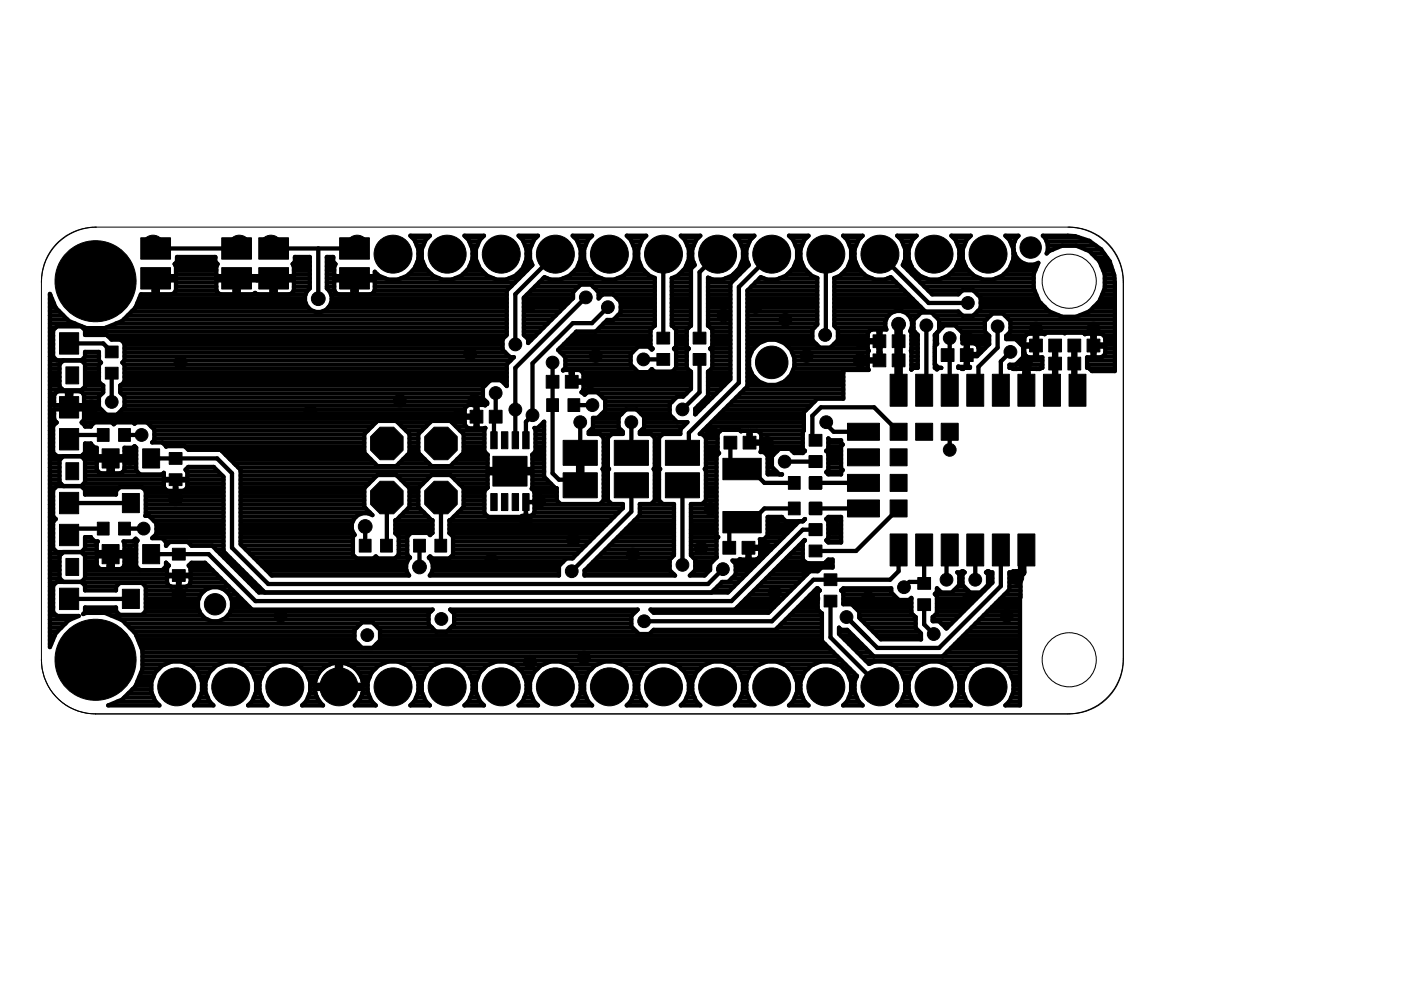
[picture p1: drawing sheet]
<svg xmlns="http://www.w3.org/2000/svg" width="297mm" height="210mm" viewBox="0 0 297 210" stroke-linecap="round" stroke-linejoin="round" font-family="sans-serif">
<g fill="#000" stroke="#000" stroke-width=".21">
<path d="M29.8 56.7h6.4v4.6h-6.4zM29.8 50.4h6.4v4.5h-6.4zM47 56.7h6.3v4.6h-6.3zM47 50.4h6.3v4.5h-6.3zM54.9 56.7h6.3v4.6h-6.3zM54.9 50.4h6.3v4.5h-6.3zM72 56.7h6.3v4.6h-6.3zM72 50.4h6.3v4.5h-6.3zM12.6 70.5h4.1v4.6h-4.1zM14 77.8h2.7v3.6h-2.7zM22.3 73.4h2.7v2.5h-2.7zM22.3 77.9h2.7v2.5h-2.7z"/>
<path d="M115.8 79.6h2.7v2.7h-2.7zM119.9 79.6h2.7v2.7h-2.7zM139.3 70.4h2.7v2.5h-2.7zM139.3 75h2.7v2.4h-2.7zM147 75h2.7v2.4h-2.7zM147 70.4h2.7v2.5h-2.7zM185.1 75.1h2.7v2.7h-2.7zM185.1 71h2.7v2.7h-2.7zM188.7 79.4h3.6v6.7h-3.6zM189.2 75.1h2.7v2.7h-2.7zM189.2 71h2.7v2.7h-2.7zM194.1 79.4h3.6v6.7h-3.6z"/>
<path d="M199.6 73.9h2.7v2.7h-2.7zM199.6 79.4h3.6v6.7h-3.6zM203.6 73.9h2.7v2.7h-2.7zM205 79.4h3.6v6.7h-3.6zM210.4 79.4h3.6v6.7h-3.6zM215.8 79.4h3.6v6.7h-3.6zM218.3 71.9h2.7v2.7h-2.7zM221.2 79.4h3.6v6.7h-3.6zM222.4 75.7h2.7v2.7h-2.7zM222.4 71.9h2.7v2.7h-2.7zM226.4 75.7h2.7v2.7h-2.7zM226.4 71.9h2.7v2.7h-2.7z"/>
<path d="M226.7 79.4h3.6v6.7h-3.6zM230.5 71.9h2.7v2.7h-2.7zM12.6 84.1h4.1v4.5h-4.1zM12.6 90.9h4.1v4.5h-4.1zM14 98.1h2.7v3.6h-2.7zM20.6 90.9h2.5v2.7h-2.5zM21.7 95.2h3.6v4h-3.6zM25.1 90.9h2.5v2.7h-2.5zM30.2 95.2h3.6v4h-3.6zM35.9 95.9h2.7v2.5h-2.7zM99.7 87h2.7v2.7h-2.7zM103.7 87h2.7v2.7h-2.7z"/>
<path d="M104.1 91.5h1.3v3.6h-1.3zM104.5 96.8h7.2v6.3h-7.2zM106.3 91.5h1.4v3.6h-1.4zM108.6 91.5h1.3v3.6h-1.3zM110.8 91.5h1.4v3.6h-1.4zM115.9 84.5h2.5v2.7h-2.5zM119.4 93.4h7.2v5.3h-7.2zM120.4 84.5h2.5v2.7h-2.5zM130.2 93.4h7.3v5.3h-7.3zM141.1 93.4h7.2v5.3h-7.2zM153.3 97.2h8.1v4.5h-8.1zM153.5 92.5h2.7v2.7h-2.7z"/>
<path d="M157.6 92.5h2.7v2.7h-2.7zM171.6 96.6h2.7v2.5h-2.7zM171.6 92.1h2.7v2.5h-2.7zM179.7 89.7h6.8v3.6h-6.8zM179.7 95.2h6.8v3.6h-6.8zM188.7 95.2h3.6v3.6h-3.6zM188.7 89.7h3.6v3.6h-3.6zM194.1 89.7h3.6v3.6h-3.6zM199.6 89.7h3.6v3.6h-3.6zM12.6 104.4h4.1v4.5h-4.1zM12.6 111.2h4.1v4.5h-4.1zM14 118.4h2.7v3.6h-2.7z"/>
<path d="M20.6 110.7h2.5v2.7h-2.5zM21.7 115.5h3.6v4h-3.6zM25.1 110.7h2.5v2.7h-2.5zM26 104.6h3.5v4.1h-3.5zM30.2 115.5h3.6v4h-3.6zM35.9 100.5h2.7v2.5h-2.7zM36.6 116.2h2.7v2.5h-2.7zM76.2 114.3h2.5v2.8h-2.5zM80.7 114.3h2.5v2.8h-2.5zM87.7 114.3h2.5v2.8h-2.5zM92.2 114.3h2.5v2.8h-2.5zM104.1 104.6h1.3v3.6h-1.3z"/>
<path d="M106.3 104.6h1.4v3.6h-1.4zM108.6 104.6h1.3v3.6h-1.3zM110.8 104.6h1.4v3.6h-1.4zM119.4 100.2h7.2v5.3h-7.2zM130.2 100.2h7.3v5.3h-7.3zM141.1 100.2h7.2v5.3h-7.2zM153.3 108.5h8.1v4.5h-8.1zM153.3 114.8h2.7v2.7h-2.7zM157.3 114.8h2.7v2.7h-2.7zM167.2 106.4h2.5v2.8h-2.5zM167.2 101h2.5v2.7h-2.5zM171.6 111.1h2.7v2.5h-2.7z"/>
<path d="M171.6 106.6h2.7v2.5h-2.7zM171.6 101.1h2.7v2.5h-2.7zM171.6 115.6h2.7v2.5h-2.7zM171.7 106.4h2.5v2.8h-2.5zM171.7 101h2.5v2.7h-2.5zM179.7 100.6h6.8v3.6h-6.8zM179.7 106h6.8v3.6h-6.8zM188.7 113.2h3.6v6.8h-3.6zM188.7 106h3.6v3.6h-3.6zM188.7 100.6h3.6v3.6h-3.6zM194.1 113.2h3.6v6.8h-3.6zM199.6 113.2h3.6v6.8h-3.6z"/>
<path d="M205 113.2h3.6v6.8h-3.6zM210.4 113.2h3.6v6.8h-3.6zM215.8 113.2h3.6v6.8h-3.6zM12.6 124.7h4.1v4.5h-4.1zM26 124.9h3.5v4.1h-3.5zM36.6 120.8h2.7v2.5h-2.7zM174.7 121.7h2.7v2.5h-2.7zM174.7 126.2h2.7v2.5h-2.7zM194.6 127h2.7v2.5h-2.7zM194.6 122.4h2.7v2.5h-2.7z"/>
<circle cx="82" cy="94" r="3.7"/>
<circle cx="93.5" cy="94" r="3.7"/>
<circle cx="82" cy="105.5" r="3.7"/>
<circle cx="93.5" cy="105.5" r="3.7"/>
</g>
<g fill="#000" stroke="#000" stroke-width=".21">
<circle cx="20.3" cy="59.6" r="8.6"/>
<circle cx="32.4" cy="52.2" r="2.37"/>
<circle cx="50.7" cy="52.2" r="2.37"/>
<circle cx="57.4" cy="52.2" r="2.37"/>
<circle cx="75.7" cy="52.2" r="2.37"/>
<circle cx="83.3" cy="53.9" r="4"/>
<circle cx="94.8" cy="53.9" r="4"/>
<circle cx="106.3" cy="53.9" r="4"/>
<circle cx="117.7" cy="53.9" r="4"/>
<circle cx="129.2" cy="53.9" r="4"/>
<circle cx="140.7" cy="53.9" r="4"/>
<circle cx="152.1" cy="53.9" r="4"/>
<circle cx="163.6" cy="53.9" r="4"/>
<circle cx="175.1" cy="53.9" r="4"/>
<circle cx="186.6" cy="53.9" r="4"/>
<circle cx="198" cy="53.9" r="4"/>
<circle cx="209.5" cy="53.9" r="4"/>
<circle cx="218.5" cy="52.5" r="2.27"/>
<circle cx="33" cy="63.8" r="1.46"/>
<circle cx="38.3" cy="76.8" r="1.35"/>
<circle cx="50.2" cy="63.8" r="1.46"/>
<circle cx="58" cy="63.8" r="1.46"/>
<circle cx="67.5" cy="63.3" r="1.46"/>
<circle cx="75.2" cy="63.8" r="1.46"/>
<circle cx="99.7" cy="75" r="1.35"/>
<circle cx="109.3" cy="73" r="1.35"/>
<circle cx="112.3" cy="64.6" r="1.35"/>
<circle cx="117.2" cy="76.9" r="1.35"/>
<circle cx="124.2" cy="63.1" r="1.35"/>
<circle cx="126.3" cy="75.5" r="1.35"/>
<circle cx="128.9" cy="65.1" r="1.35"/>
<circle cx="136.4" cy="76.2" r="1.35"/>
<circle cx="153.4" cy="66.9" r="1.35"/>
<circle cx="160.2" cy="65.1" r="1.35"/>
<circle cx="163.6" cy="76.8" r="3.5"/>
<circle cx="166.5" cy="67.8" r="1.35"/>
<circle cx="171" cy="75.5" r="1.35"/>
<circle cx="174.9" cy="71" r="1.35"/>
<circle cx="182.4" cy="76.4" r="1.46"/>
<circle cx="182.6" cy="72.3" r="1.46"/>
<circle cx="190.5" cy="68.7" r="1.46"/>
<circle cx="196.4" cy="69" r="1.35"/>
<circle cx="201.4" cy="71.7" r="1.35"/>
<circle cx="205" cy="71.7" r="1.35"/>
<circle cx="205.2" cy="64.2" r="1.35"/>
<circle cx="211.5" cy="69.2" r="1.35"/>
<circle cx="214.2" cy="74.6" r="1.35"/>
<circle cx="217.4" cy="76.9" r="1.46"/>
<circle cx="219.6" cy="69.7" r="1.35"/>
<circle cx="231.8" cy="69.7" r="1.35"/>
<circle cx="19.4" cy="86.3" r="1.46"/>
<circle cx="23.7" cy="85.2" r="1.35"/>
<circle cx="27.5" cy="97.2" r="1.46"/>
<circle cx="30" cy="92.2" r="1.35"/>
<circle cx="65.8" cy="87.2" r="1.35"/>
<circle cx="84.8" cy="85" r="1.35"/>
<circle cx="97.2" cy="88.3" r="1.35"/>
<circle cx="100.6" cy="85" r="1.35"/>
<circle cx="105.1" cy="83.3" r="1.35"/>
<circle cx="106.1" cy="99.9" r="1.59"/>
<circle cx="109.3" cy="86.8" r="1.35"/>
<circle cx="110.2" cy="99.9" r="1.59"/>
<circle cx="112.9" cy="88" r="1.35"/>
<circle cx="123" cy="89.5" r="1.35"/>
<circle cx="125.1" cy="80.9" r="1.35"/>
<circle cx="125.6" cy="85.9" r="1.35"/>
<circle cx="133.9" cy="89.5" r="1.35"/>
<circle cx="144.7" cy="86.8" r="1.35"/>
<circle cx="150.9" cy="91.6" r="1.35"/>
<circle cx="162.6" cy="93.9" r="1.35"/>
<circle cx="166.4" cy="97.9" r="1.35"/>
<circle cx="175.2" cy="89.5" r="1.35"/>
<circle cx="176.9" cy="96.7" r="1.35"/>
<circle cx="201.4" cy="95.4" r="1.35"/>
<circle cx="27.5" cy="117.5" r="1.46"/>
<circle cx="30.5" cy="112.1" r="1.35"/>
<circle cx="37.2" cy="105.8" r="1.46"/>
<circle cx="77.4" cy="111.6" r="1.46"/>
<circle cx="104.2" cy="118.7" r="1.35"/>
<circle cx="111.5" cy="110.2" r="1.35"/>
<circle cx="114.3" cy="106.3" r="1.35"/>
<circle cx="121.5" cy="114.5" r="1.35"/>
<circle cx="134.2" cy="117.6" r="1.35"/>
<circle cx="144.7" cy="119.8" r="1.35"/>
<circle cx="148.6" cy="116.2" r="1.35"/>
<circle cx="150.7" cy="107.9" r="1.35"/>
<circle cx="162.1" cy="116.1" r="1.35"/>
<circle cx="163.9" cy="110.7" r="1.35"/>
<circle cx="176.9" cy="112" r="1.35"/>
<circle cx="20.3" cy="139.9" r="8.6"/>
<circle cx="37.9" cy="126.1" r="1.46"/>
<circle cx="45.6" cy="128.1" r="2.27"/>
<circle cx="59.5" cy="130.6" r="1.35"/>
<circle cx="77.9" cy="134.7" r="1.35"/>
<circle cx="88.9" cy="120.2" r="1.46"/>
<circle cx="93.6" cy="131.2" r="1.35"/>
<circle cx="121.2" cy="121.1" r="1.35"/>
<circle cx="123.8" cy="139.4" r="1.35"/>
<circle cx="136.6" cy="131.7" r="1.35"/>
<circle cx="153.3" cy="120.7" r="1.35"/>
<circle cx="164.3" cy="125.6" r="1.35"/>
<circle cx="171" cy="120.4" r="1.35"/>
<circle cx="172.4" cy="126.9" r="1.35"/>
<circle cx="179.5" cy="130.8" r="1.35"/>
<circle cx="184.1" cy="126.8" r="1.35"/>
<circle cx="191.7" cy="124.5" r="1.35"/>
<circle cx="198" cy="134.4" r="1.35"/>
<circle cx="200.7" cy="122.9" r="1.35"/>
<circle cx="205.5" cy="126.8" r="1.35"/>
<circle cx="206.8" cy="122.9" r="1.35"/>
<circle cx="213.5" cy="130.6" r="1.35"/>
<circle cx="215.6" cy="122.5" r="1.46"/>
<circle cx="37.5" cy="145.6" r="4"/>
<circle cx="48.9" cy="145.6" r="4"/>
<circle cx="60.4" cy="145.6" r="4"/>
<circle cx="71.9" cy="145.6" r="4"/>
<circle cx="83.3" cy="145.6" r="4"/>
<circle cx="94.8" cy="145.6" r="4"/>
<circle cx="106.3" cy="145.6" r="4"/>
<circle cx="112.4" cy="140.3" r="1.35"/>
<circle cx="117.7" cy="145.6" r="4"/>
<circle cx="129.2" cy="145.6" r="4"/>
<circle cx="140.7" cy="145.6" r="4"/>
<circle cx="152.1" cy="145.6" r="4"/>
<circle cx="163.6" cy="145.6" r="4"/>
<circle cx="175.1" cy="145.6" r="4"/>
<circle cx="186.6" cy="145.6" r="4"/>
<circle cx="198" cy="145.6" r="4"/>
<circle cx="209.5" cy="145.6" r="4"/>
</g>
<path d="M190.5 68.7v14M123 94.9v9M216.7 117.6v3.7l-1.1 1.2" fill="none" stroke="#000" stroke-width="1.8"/>
<g fill="none" stroke="#000" stroke-width=".91">
<path d="M32.4 52.2l.6 .5h17.2l.5-.5M32.6 59.9h.9M33.5 59h16.2M37.3 56.4h8.6M37.3 59.9h8.6M37.3 58.1h8.6M37.3 57.3h8.6M37.5 55.5h8.2M37.5 54.7h8.2M49.7 59.9h.9M50.6 58.5h7v3.9h-3l-.5-.3-.5 .3h-3zM50.6 59h7"/>
<path d="M57.4 52.2l.6 .5h17.3l.4-.5M57.6 59.9h.9M58.5 59h7.2M62.3 56.4h3.4M62.3 59.9h3.4M62.3 58.1h3.4M62.3 57.3h3.4M62.5 55.5h3.2M62.5 54.7h3.2M67.5 52.7v10.6M69.3 59.9h1.6M69.3 59h5.4"/>
<path d="M69.3 58.1h1.6M69.3 57.3h1.6M69.3 56.4h1.6M69.3 55.5h1.4M69.3 54.7h1.4M74.7 59.9h.9M75.6 59h6.1M79.5 59.9h29.7M79.5 58.1h.5M85 59h8.2M86.7 58.1h4.8M87.3 50.3h3.5"/>
<path d="M87.5 57.3h3.1M88 51.2h2.1M88.1 56.4h1.9M88.4 52h1.3M88.5 55.5h1.2M88.7 54.7h.7M88.7 53.8h.7M88.7 52.9h.7M96.5 59h8.1M98.1 58.1h4.8M98.8 50.3h3.5M99 57.3h3.1"/>
<path d="M99.5 51.2h2.1M99.6 56.4h1.9M99.8 52h1.4M99.9 55.5h1.2M100.2 54.7h.7M100.2 53.8h.7M100.2 52.9h.7M107.9 59h2.2M109.6 58.1h1.3M110.3 50.3h3.4M110.5 57.3h1.3M111 51.2h2.1"/>
<path d="M111 56.4h1.7M111.3 52h1.4M111.4 55.5h1.2M111.6 54.7h.8M111.6 53.8h.8M111.6 52.9h.8M114.3 59.9h24.5M115.2 59h.9M117.8 53.9l-8.5 8.5v10.6M119.4 59h8.2M121.1 58.1h4.8M121.8 50.3h3.4"/>
<path d="M121.9 57.3h3.1M122.4 51.2h2.1M122.5 56.4h1.9M122.8 52h1.4M122.9 55.5h1.2M123.1 54.7h.7M123.1 53.8h.7M123.1 52.9h.7M130.9 59h7.9M132.5 58.1h4.9M133.2 50.3h3.5M133.4 57.3h3.1"/>
<path d="M133.9 51.2h2.1M134 56.4h1.9M134.3 52h1.3M134.3 55.5h1.3M134.6 54.7h.7M134.6 53.8h.7M134.6 52.9h.7M140.7 53.9l-.1 17.8M142.4 59v10.1l.9 .8v3.6l-.4 .4 .4 .5v3.6l-.7 .8h-3.9l-.5-.5-.7 .6h-2.2l-1.6-1.6M142.4 59a5.3 5.3 0 0 0 1.9-9h4.2a4.9 4.9 0 0 0-1.2 6.2l-.8 .8v12.1l-.9 .8v3.6l.4 .4-.4 .5v3.6l.9 .8v3.6l-1.7 1.7h-1.2l-1.6 1.6v2.2l1.6 1.6M142.4 59.9h4.1M142.4 59h4.1"/>
<path d="M144 58.1h2.5M144.7 50.3h3.4M144.9 57.3h1.6M145.4 51.2h2.1M145.5 56.4h1.6M145.7 52h1.4M145.8 55.5h1.2M146 54.7h.8M146 53.8h.8M146 52.9h.8M150.1 59.9h5M150.1 59h.4"/>
<path d="M152.1 53.9l-3.8 3.8v14M153.8 59h2.1M155.5 58.1h1.3M155.8 50h4.2a4.9 4.9 0 0 0-1.2 6.2l-3.9 3.9v20.3l-7.5 7.5v-1.2l2.7-2.8v-5.1l.9-.8v-3.6l-.4-.5 .4-.4v-3.6l-.9-.8v-10.2a5.3 5.3 0 0 0 6.7-2.1 5.3 5.3 0 0 0-1-6.8zM156.1 50.3h3.5M156.4 57.3h1.3M156.8 51.2h2.1M156.9 56.4h1.7M157.2 52h1.4M157.3 55.5h1.2M157.5 54.7h.7M157.5 53.8h.7"/>
<path d="M157.5 52.9h.7M160.2 59.9h13.1M161 59h1M163.6 53.9l-6.9 7v20.3l-10.7 10.6v1.8l-1.3 1.3v1.1M165.3 59h8M167 58.1h4.7M167.6 50.3h3.5M167.8 57.3h3.1M168.3 51.2h2.1M168.4 56.4h1.9M168.7 52h1.3M168.7 55.5h1.2"/>
<path d="M169 54.7h.7M169 53.8h.7M169 52.9h.7M175.1 53.9v17l-.2 .1M176.9 59.9h13.1M176.9 59h8M178.4 58.1h4.8M179.1 50.3h3.4M179.3 57.3h3.1M179.8 51.2h2.1M179.9 56.4h1.9M180.1 52h1.4"/>
<path d="M180.2 55.5h1.2M180.4 54.7h.8M180.4 53.8h.8M180.4 52.9h.8M186.6 53.9l10.3 10.3h8.3M188.2 59h.9M190.6 50.3h3.4M191.2 51.2h2.1M191.6 52h1.4M191.6 56.4h1.7M191.7 55.5h1.2M191.9 54.7h.8"/>
<path d="M191.9 53.8h.8M191.9 52.9h.8M192.5 57.3h1.3M193.4 58.1h1.3M194.2 59h2.2M195.1 59.9h24.1M199.7 59h8.1M201.4 58.1h4.8M202 50.3h3.5M202.2 57.3h3.1M202.7 51.2h2.1M202.8 56.4h1.9"/>
<path d="M203.1 52h1.3M203.2 55.5h1.2M203.4 54.7h.7M203.4 53.8h.7M203.4 52.9h.7M211.1 59h8.1M212.8 58.1h6.4M213.5 50.3h2.1M213.7 57.3h5.8M214.2 51.2h1M214.3 56.4h5.6M214.5 52h.4"/>
<path d="M214.6 55.5h1.9M214.9 52.8l-.9-1.9-.9-.9h2.8l-.4 .4-.6 1.4v3.2a5.4 5.4 0 0 1-8 3.7 5.4 5.4 0 0 1-1.1-8.7h-4.1a5.4 5.4 0 0 1-2.1 9.1 5.4 5.4 0 0 1-6.9-6.3l.8-1.9 .9-.9h-4.2a5 5 0 0 1 1.2 6.2l6.3 6.2h5.5l.9-.9h2.2l1.6 1.6v2.3l-1.6 1.6h-2.2l-.9-1h-7l-7.4-7.2a5.4 5.4 0 0 1-6.8-1.8 5.4 5.4 0 0 1 .9-7h-4.1a5.3 5.3 0 0 1-1.9 8.9v10.2l.8 .8v2.2l-1.6 1.6h-2.3l-1.6-1.6v-2.2l1.1-1.1v-9.9a5.3 5.3 0 0 1-1.9-8.9h-4.1a5.4 5.4 0 0 1 .8 7 5.4 5.4 0 0 1-6.8 1.8l-2.8 2.8v20.3l-10.1 10.1h.5l.8 .8v6.4l-.3 .2 .3 .3v6.4M214.9 54.7h.7M214.9 53.8h.3M214.9 52.9h.1M214.9 53.2l.6 1.3 1 1.1M216.5 55.6l1.3 .5h1.4l1-.4-1 2.4M219.2 58.1a7.7 7.7 0 0 0 7.5 9.2 7.7 7.7 0 0 0 7.5-9.2M221.4 50.3h7.2M221.9 51.2h9.2M222.1 52.9h1.1M222.1 52h10.2"/>
<path d="M230.2 52.9h3.3M231.5 53.8h2.6M232.4 54.7h2.3M233.2 55.5h2.1M233.5 56.4h2.1M233.9 57.3h2M234.2 58.1a7.6 7.6 0 0 0-12.3-4.4 3.2 3.2 0 0 0-.8-3.7h5.3a9.9 9.9 0 0 1 10 9.9M234.2 59.9h2.2M234.2 59h2.1M234.2 58.1h2M236.4 59.9v18.8h-4.9l-.7-.7h-.3v-2.2h1.1v-2.3h2.7v1.3l-.5 .8M10.6 77.3h2"/>
<path d="M10.6 70.3h.7M10.6 76.4h10.4M10.6 79.9h2M10.6 79.1h2M10.6 78.2h2M10.6 75.6h.7M10.6 74.7h.7M10.6 73.8h.7M10.6 73h.7M10.6 72.1h.7M10.6 71.2h.7M10.6 69.5h1.2"/>
<path d="M10.6 68.6h5.3M10.6 67.7h3.7M10.6 66.9h2.8M10.6 66h1.9M10.6 65.1h1.1M10.6 64.2h.8M10.6 63.4h.4M10.6 62.5h.1M12.1 76.4l-.8-.8v-5.6l.8-.8h5.2l.7 .8v1h4.6l1 1h2l.8 .8v3.6M13.4 76.4l-.8 .8v4.8l.8 .7h3.9l.7-.7v-4.8l-.7-.8 .7-.8v-1h3v1.8M14.6 72.8h7.3l1.8 1.8M17.5 69.5h.5"/>
<path d="M18 77.3h3M18 70.3h89.4M18 79.9h3M18 79.1h3M18 78.2h3M18 75.6h3M18 74.7h3M21 77.3v3.6l.9 .8v1.5l-.9 .9v2.2l1.6 1.6h2.2l1.6-1.6v-2.2l-.9-.9v-1.5l.9-.8v-3.6M21 76.4l.4 .5-.4 .4M22.5 69.5h84.9M22.8 71.2h84.5M23.7 79.1v6.1"/>
<path d="M24.6 68.6h82.8M25.7 72.1h80.9M26.2 67.7h81.2M26.4 77.3h81M26.4 76.4h81.9M26.4 76.4l-.5 .5 .5 .4M26.4 79.9h81M26.4 79.1h81M26.4 78.2h81M26.4 75.6h81.5M26.4 74.7h80.7M26.4 73.8h80.2"/>
<path d="M26.4 73h80.2M27.1 66.9h80.3M28 66h38.5M28.8 65.1h36.5M29.1 64.2h35.7M29.5 63.4h35.2M29.8 62.5h35M32.6 61.6h.9M32.6 60.8h.9M37.3 61.6h8.6M37.3 60.8h8.6M49.7 61.6h.9"/>
<path d="M49.7 60.8h.9M57.6 61.6h.9M57.6 60.8h.9M62.3 61.6h2.9M62.3 60.8h3.4M68.4 66h39M69.3 60.8h1.6M69.7 65.1h37.7M69.8 61.6h1.1M70.2 64.2h37.2M70.2 62.5h37.2M70.3 63.4h37.1"/>
<path d="M74.7 61.6h.9M74.7 60.8h.9M79.4 61.6h28M79.5 60.8h28.8M107.4 61.6l5.5-5.4a5 5 0 0 1 1.2-6.2h-4.2a5.4 5.4 0 0 1 .3 7.7 5.4 5.4 0 0 1-7.8 0 5.4 5.4 0 0 1 .2-7.7h-4.1a5.4 5.4 0 0 1-2.1 9.2 5.4 5.4 0 0 1-7-6.4l.9-1.9 .8-.9h-4.1a5.4 5.4 0 0 1 .2 7.7 5.4 5.4 0 0 1-7.7-.1v.9h-3.9v3.9h2.9l.5-.2 .5-.7v-2h-8.6v2l.1 .4 .8 .5h2.9v-3.9h-3.8v-2l.2-.5-.4-.5v-1h-1.4v6.7a2.85 2.85 0 0 1 .3 4.1 2.85 2.85 0 0 1-4.2 0 2.85 2.85 0 0 1 .3-4.1v-6.7h-3.2v1l-.5 .5 .3 .5v2h-3.8v3.9h2.9l.4-.2 .5-.7v-2h-16.4v2l.1 .4 .8 .5h2.9v-3.9h-3.8v-2l.2-.5-.4-.5v-1h-8.2v1l-.5 .5 .3 .5v2h-3.8v3.9h2.9l.4-.2 .5-.7v-2h-4.7v2.9h-2.7l-1.2 2.9-2.8 2.8-3.7 1.5h-3.9l-3.7-1.5-2.8-2.8-1.2-3v74.9l1.2-2.9 2.8-2.8 2.1-.9h-4.6l-.8-.8v-5.6l.8-.8h5.2M107.4 61.6v9.4l-.8 .9v2.2l1.5 1.6h.9l-1.6 1.6v4.6l-1.2-1.3h-2.2l-1.6 1.6v2.3l.9 .8v.3l-.4 .4-1.6-.1v2.2h-2.8v-1.3l.5-.8M111.1 70.3h3.3M111.1 69.5h4.1M111.1 68.6h5M111.1 67.7h5.9M111.1 66.9h6.7M111.1 66h7.6"/>
<path d="M111.1 65.1h8.5M111.1 64.2h9.4M111.1 63.4h10.2M111.3 71.2h2.2M111.7 62.5h9.8M112 72.1h.6M112.6 61.6h9.2M113.4 60.8h9.3M117.2 76.9v23.5l1.3 1.3h3.3l1.2 1.2M118.7 73.8h16.3M118.8 74.7h15.3M119.6 73h18.3"/>
<path d="M119.7 78.2h14.9M119.7 75.6h14M119.9 77.3h13.8M119.9 76.4h13.8M120.4 72.1h17.5M121 79.9h.5M121 79.1h.5M121.3 71.2h16.6M123.6 79.1h22.9M123.7 79.9h22.8M124.2 63.1l-14.9 14.9v15.4M125.7 60.8h13.1"/>
<path d="M126.3 70.3l2.4-2.5h1.3l1.6-1.5v-2.3l-1.6-1.6h-2.2l-.9 .9v-1.4l-1.6-1.6h-2.2l-1.6 1.6v1.3l-9.5 9.5v-.8l-.9-.9v-7.9l4.3-4.3a5.4 5.4 0 0 0 6.9-1.8 5.4 5.4 0 0 0-.9-7h4.1a5.4 5.4 0 0 0-.2 7.7 5.4 5.4 0 0 0 7.8 0 5.4 5.4 0 0 0-.2-7.7h4.1a5.3 5.3 0 0 0 1.8 8.9v10.2l-.9 .8v3.6l.5 .4-.2 .2-.7-.6h-2.2l-1.6 1.6v2.2M126.6 61.6h12.2M126.9 62.5h.8M127.1 69.5h11.2M128 68.6h10.8M128.9 65.1l-3.4 3.4h-4l-8.6 8.5v11l-1.4 1.4v3.9M130.1 62.5h8.7M130.1 67.7h8.7M131 63.4h7.8M131 66.9h7.8M131.6 66h7.2M131.6 65.1h7.2"/>
<path d="M131.6 64.2h7.2M136.4 76.2h4.2M137.9 73.8h.4M137.9 70.3h-15.7l-3.9 3.9 1.6 1.6v2.2l-.5 .5 1.6-.1v2.3h2.7v-1.3l-.2-.5-.7-.5h-1.3v2.8h2.2v1.3M142.4 68.6h4.1M142.4 67.7h4.1M142.4 66.9h4.1M142.4 66h4.1M142.4 65.1h4.1M142.4 64.2h4.1M142.4 63.4h4.1M142.4 62.5h4.1"/>
<path d="M142.4 61.6h4.1M142.4 60.8h4.1M142.9 69.5h3.1M143 73.8h2.9M143.2 78.2h2.6M143.3 77.3h2.3M143.3 70.3h2.3M143.3 76.4h2.3M143.3 75.6h2.3M143.3 74.7h2.3M143.3 73h2.3M143.3 72.1h2.3"/>
<path d="M143.3 71.2h2.3M148.3 76.2v7l-3.6 3.6M150.1 79.9h4.8M150.1 79.1h4.8M150.1 68.6h4.8M150.1 67.7h4.8M150.1 66.9h4.8M150.1 66h4.8M150.1 65.1h4.8M150.1 64.2h4.8M150.1 63.4h4.8M150.1 62.5h4.8"/>
<path d="M150.1 61.6h4.8M150.1 60.8h4.8M150.6 69.5h4.3M150.7 73.8h4.2M150.8 78.2h4.1M151 77.3h3.9M151 70.3h3.9M151 76.4h3.9M151 75.6h3.9M151 74.7h3.9M151 73h3.9M151 72.1h3.9"/>
<path d="M151 71.2h3.9M158.5 77.3h.3M158.5 70.3h13.7M158.5 76.4h.3M158.5 79.9h1.4M158.5 79.1h.8M158.5 78.2h.5M158.5 75.6h.4M158.5 74.7h.8M158.5 73.8h1.3M158.5 73h2.2M158.5 72.1h4"/>
<path d="M158.5 71.2h13.7M158.5 69.5h14.2M158.5 68.6h14.8M158.5 67.7h14.8M158.5 66.9h14.8M158.5 66h14.8M158.5 65.1h14.8M158.5 64.2h14.8M158.5 63.4h14.8M158.5 62.5h14.8M158.5 61.6h14.8M159.3 60.8h14"/>
<path d="M164.7 72.1h7.5M166.5 73h6.6M167.3 79.9h11.5M167.4 73.8h16.6M167.9 79.1h10.9M167.9 74.7h16.1M168.3 78.2h15.7M168.3 75.6h15.7M168.4 77.3h15.6M168.4 76.4h17.8M176.8 73h7.2M176.9 68.6h10.8"/>
<path d="M176.9 67.7h11M176.9 66.9h11.5M176.9 66h12.9M176.9 65.1h18.3M176.9 64.2h17.5M176.9 63.4h16.6M176.9 62.5h15.7M176.9 61.6h14.8M176.9 60.8h14M177.2 69.5h10.6M177.7 70.3h6.4M177.7 72.1h6.3"/>
<path d="M177.7 71.2h6.3M184 72.6h2.7v3.6h-2.7v-1.4l.2-.4-.2-.5zM184.1 70.4l-.1 .4v1.3h2.7v-2.2h1.2a2.84 2.84 0 0 1 2.8-4 2.84 2.84 0 0 1 2.3 4.3l.2 .2v7.9M184.1 70.4l.8-.5h1.3v6.7h-2.2v1.4l.2 .4h-5.2l-.2 .3v5.8h-5.5l-2.9 2.9v3.9l-.2 .2v3.6l.5 .5M186.2 70.3h.5M186.2 75.6h.5M186.2 74.7h.5M186.2 73.8h.5M186.2 73h.5M186.2 72.1h.5M186.2 71.2h.5M191.2 66h4.9"/>
<path d="M192.6 66.9h2.1M193.1 70.3h.9M193.2 67.7h.6M193.2 78.3l.1 .1M193.2 77.3h1.4M193.2 76.4h1.4M193.2 78.2h.2M193.2 75.6h1.4M193.2 74.7h1.4M193.2 73.8h1.4M193.2 73h1.4M193.2 72.1h1.4"/>
<path d="M193.2 71.2h1.4M193.3 69.5h.4M193.4 68.6h.3M196 60.8h23.2M196.4 69v13.3l-.5 .4M196.8 61.6h7.2M198.1 66.9h5.9M198.2 77.2l.8 .8M198.2 77.3h.1M198.2 76.4h.1M198.2 75.6h.1M198.2 74.7h.1"/>
<path d="M198.2 73.8h.1M198.2 73h.4M198.2 72.1h.4M198.2 71.2h.4M198.5 78.2h.3M198.9 70.3h.1M199 67.7h10.2M199 78l-.4 .3-.4-.3v-7l.9-.9v-2.2l-1.6-1.6h-2.2l-1.6 1.6v2.2l.9 .9v7h-1l-.4 .3M199 78h.6M199.1 69.5h.6M199.1 68.6h9.7M199.6 78h.1"/>
<path d="M201.4 71.7v3.1l-.5 .5 .5 .4v7M203 69.5h5.8M203.9 70.3h5M203.9 78.2h.3M204.1 72.1h5.6M204.1 71.2h5.6M204.7 77.3h.5M204.7 76.4h.5M204.7 75.6h.5M204.7 74.7h.5M204.7 73.8h.5M204.7 73h.5"/>
<path d="M206.4 66.9h3.6M206.4 61.6h13M206.9 73h2.8M207.3 66h15.1M207.3 62.5h12.4M207.5 74.7h.5M207.5 73.8h1.4M207.9 65.1h13.6M207.9 64.2h12.8M207.9 63.4h12.2M209.7 71.2l-.9-.9v-2.2l1.6-1.6h2.2l1.6 1.6v2.2l-.9 .9M209.7 71.2v1.8"/>
<path d="M209.7 73l-2.5 2.5h-2.5v2.3l-1.5-.1v.3h.5l.5 .2 .2-.2h1.3v-.2h-.5v-5h1.4l.4 .2 .5 .7v1.4h-2.8v-2.3h-.6v-2.3l-1.6-1.5h-2.3l-1.6 1.5 .1 2.4-.5 .5M211.5 69.2v4.5l-4 4.1v4.3l-.7 .6v-2M213 66.9h11.5M213.3 71.2v.7h2l1.6 1.6v2.2l-1.6 1.6M213.3 71.2h4.1M213.9 67.7h22.5M214.2 70.3h22.2M214.2 69.5h22.2M214.2 68.6h22.2M214.2 74.6l-2 2v6.1l.7-.6M214.8 78.2h5.7M215.5 72.1h1.7"/>
<path d="M215.6 78.2h.1M216.2 76.4h4.8M216.4 73h.8M216.9 75.6h.7M216.9 74.7h.3M216.9 73.8h.3M217.2 79.9h.9M217.2 79.1h.9M217.7 75.6l-.5-.8v-1.3h2.7v2.3h1.1v2.2h-.3l-.2 .2h-2.4v4.1h-.9v-4.1h-2.4l-.2-.2h-.6v-.6l7-.1M217.7 75.6l.4 .2h1.3v-5h-1.3l-.8 .5-.1 .4v1.3h2.7v-2.2l1.6 .1 .3-.4h3.8l.1 .2 .2-.2h3.8l.3 .4 1.6-.1v2.2h2.7v-1.3l-.5-.7-.4-.2h-1.3v5h1.3l.4-.2M219.4 75.6h.5M219.4 74.7h.5"/>
<path d="M219.4 73.8h.5M219.4 73h.5M219.4 72.1h.5M219.4 71.2h.5M219.6 78.2h.1M228.9 66.9h7.5M230.5 77.3h5.9M230.5 76.4h5.9M231 66h5.4M231 78.2h5.4M231.6 75.6h.5M231.6 74.7h.5"/>
<path d="M231.6 73.8h.5M231.6 73h.5M231.6 72.1h.5M231.6 71.2h.5M231.9 65.1h4.5M232.7 64.2h3.7M233.3 63.4h3.1M233.7 62.5h2.7M233.8 75.6h2.6M234 61.6h2.4M234.1 71.2h2.3M234.2 60.8h2.2"/>
<path d="M234.3 74.7h2.1M234.3 73.8h2.1M234.3 73h2.1M234.3 72.1h2.1M10.6 88.6h.9M10.6 89.5h1.3M10.6 100h2M10.6 99.1h2M10.6 98.2h2M10.6 97.3h2.2M10.6 96.5h1.2M10.6 95.6h.7"/>
<path d="M10.6 94.7h.7M10.6 93.9h.7M10.6 93h.7M10.6 92.1h.7M10.6 91.2h.7M10.6 90.4h.7M10.6 87.8h.9M10.6 86.9h.9M10.6 86h3.6M10.6 85.2h.9M10.6 84.3h.9M10.6 83.4h1.1"/>
<path d="M10.6 82.5h2.6M10.6 81.7h2M10.6 80.8h2M12 89.6l-.5-.8v-2h2.7v-3.8h-1.8l-.7 .5-.2 .4v2h6.3v-2l-.5-.8-.4-.1h-1.8v3.8h2.7v2l-.5 .8M12 89.6h.1M12 89.6l-.7 .7v5.6l.8 .8h5.2M13.4 96.7l-.8 .8v4.8l.8 .8M14.2 85.2h.9M14.2 84.3h.9M14.2 83.4h.9M14.6 86.4h4.8M15.1 86h5.9"/>
<path d="M17.3 96.7l.7-.8v-1.9h1.3l.8 .9h.4v1.8h2.5v3.7h-1.6l-.7-.5-.2-.5v-1.8h5.9v1.8l-.2 .5-.7 .5h-1.6v-3.7h2.5v-1.8h1.8l.3-.3 .4 .3v4.9l.8 .8h4.7l.3-.4v1.3h2.4v2.6h-1.5l-.7-.5-.2-.4v-1.3h5v1.3l-.1 .4-.8 .5h-1.4v-2.6h2.3v-1.3l-.4-.6 .6-.6h5.4l2.1 2.1v15.8l8.7 8.7M17.3 96.7l.7 .8v4.8l-.7 .8M17.3 89.6h.1M17.4 89.5h62.4M17.4 82.5h4.5M17.5 96.5h3M17.6 83.4h4.1M17.8 88.6h80.7M17.8 87.8h4.6M17.8 86.9h3.7M17.8 85.2h3.2M17.8 84.3h3.2"/>
<path d="M17.9 97.3h5.1M18 100h2.8M18 99.1h2.5M18 98.2h2.5M18 95.6h2.5M18 94.7h1.9M18 90.4h1.3M18 81.7h3.7M18 80.8h3M20.1 89.5l-.8 .9h-1.3l-.7-.8M21.9 92.2h-6.3l-1 .9M23 100h.9"/>
<path d="M23 99.1h.9M23 98.2h.9M23.7 89.5l.4 .5 .5-.5M23.9 97.3h5M25 87.8h73.5M25.5 82.5h76.9M25.7 81.7h77.2M25.7 83.4h76.7M25.8 86.9h72.7M26.1 100h3M26.4 92.2h3.6M26.4 99.1h2.5"/>
<path d="M26.4 98.2h2.5M26.4 96.5h2.5M26.4 95.6h2.5M26.4 86h72.6M26.4 85.2h76.7M26.4 84.3h76M26.4 80.8h77.4M28.2 89.5l.3 .4 .4-.4M28.4 94.7h.3M31.1 89.5l1.6 1.6v2.2l-.4 .5h2.1l.8 .9 3.9-.1 .8 .8h6.9l4.2 4.2v15.8l6.6 6.6h29.1a2.71 2.71 0 0 1 .2-3.8l-.6-.6v-3.8l.8-.8M32 90.4h46.9M32 97.2h14l3.2 3.2v15.7l7.7 7.7h93.2l3.2-3.1"/>
<path d="M32.7 93h44.5M32.7 92.1h44.5M32.7 91.2h45.3M34.5 93.9h42.7M39.3 94.7h37.9M39.6 100h6.6M39.8 99.1h5.6M47 95.6h30.2M47.9 96.5h29.8M48.7 97.3h29.9M49.6 98.2h29.8M50.5 99.1h52.9"/>
<path d="M51 100h56.7M84.3 89.5h6.9M84.6 98.2h6.3M85.2 90.4h5.2M85.5 97.3h4.5M86 91.2h3.5M86.4 96.5h2.8M86.8 95.6h1.9M86.8 94.7h1.9M86.8 93.9h1.9M86.8 93h1.9M86.8 92.1h1.9"/>
<path d="M95.8 89.5h2.7M96.1 98.2h7.3M96.6 90.4h2.2M96.9 97.3h6.5M97.5 91.2h5.2M97.8 96.5h5.6M98.3 95.6h4.4M98.3 94.7h4.4M98.3 93.9h4.4M98.3 93h4.4M98.3 92.1h4.4M99 86l.5-.1h1.3v4.9h-1.3l-.8-.5-.2-.4v-1.3h2.8v2.2h1.6l-.2 .2v4.7l.7 .7v3h4.3v1h-4.3v3l-.7 .7v4.7l.8 .8h7l.2-.2h1.7l.8-.5 .1-.4v-4.1l-.1-.4-.5-.4 .2-.3v-2.9h-4.3v-1h4.3l-.1-3 .7-.7v-4.7l-.2-.2"/>
<path d="M100.8 88.6h.5M100.8 89.5h.5M100.8 90.4h.5M100.8 87.8h.5M100.8 86.9h.5M100.8 86h.5M105.1 83.3v5.7l-.4 .3v4M106.4 80.8h1M107.3 81.7h.1M108.6 100h6.8M112.9 96.5h2.5M112.9 99.1h2.5"/>
<path d="M112.9 98.2h2.5M112.9 97.3h2.5M113.3 90.7v.1M113.3 90.7h.7l1.4-1.3v11.7l2.4 2.4h.2v2.6M113.5 95.6h1.9M113.5 94.7h1.9M113.5 93.9h1.9M113.5 93h1.9M113.5 92.1h1.9M113.5 91.2h1.9M114.4 90.4h1M115.3 89.5h.1"/>
<path d="M121.5 80.8h25M121.7 85.9h3.9M123 89.5v6.5M123.7 83.4h.5M123.7 82.5h22.7M123.7 82.5l-.4 .7h.2l.5 .5 .5-.5h2.2l1.6 1.6v2.2l-1.6 1.6M123.7 81.7h22.8M125.1 91.2h6.7M125.7 89.5h5.4M125.7 90.4h5.4M126.9 83.4h18.6M127.3 92.1h2.3"/>
<path d="M127.6 87.8h4.2M127.8 84.3h15.6M128 100h.9M128 99.1h.9M128 98.2h.9M128 97.3h.9M128 96.5h.9M128 95.6h.9M128 94.7h.9M128 93.9h.9M128 93h.9M128.3 86.9h4.4"/>
<path d="M128.3 86h13.7M128.3 85.2h14.2M131.1 88.6h-5.4v2l-.9 .9v.5h2.4l.8 .8v6.4l-.3 .2 .3 .3v6.4M133.9 89.5v6.5M135.1 86.9h6.9M136 91.2h8.3M136 87.8h6M136.6 89.5h9.2l-1.5 1.5v1h-3.8l-.8 .8v6.4l.3 .2-.3 .3v6.4M136.6 88.6h6.1M136.6 90.4h8.3M138.2 92.1h2.2M138.8 100h.9"/>
<path d="M138.8 99.1h.9M138.8 98.2h.9M138.8 97.3h.9M138.8 96.5h.9M138.8 95.6h.9M138.8 94.7h.9M138.8 93.9h.9M138.8 93h.9M147.4 87.8h.1M147.4 86.9h1M148 86h1.2M148.9 85.2h1.2"/>
<path d="M149 92.1h3.1M149.1 91.2h3.7M149.7 100h2.2M149.7 99.1h2.2M149.7 98.2h2.2M149.7 97.3h2.2M149.7 96.5h2.4M149.7 95.6h2.4M149.7 94.7h2.4M149.7 93.9h2.4M149.7 93h2.4M149.8 84.3h1.2"/>
<path d="M150 90.4h20.4M150.1 83.4h1.7M150.1 82.5h2.6M150.1 81.7h3.5M150.1 80.8h4.4M150.9 89.5h19.5M151.7 88.6h18.7M152.6 87.8h17.8M153.5 86.9h17.4M154.3 86h17.5M154.9 93.9v5.5h4.3l2.9 3h6.3M155.2 85.2h17.5"/>
<path d="M156.1 84.3h22.7M156.9 91.2h13.5M157 83.4h21.8M157.8 82.5h21M158.5 81.7h20.3M158.5 80.8h2.3M158.7 93h.5M158.7 92.1h.5M159.2 93.9h11M161.3 95.6h3.5M161.4 92.1h8.8M161.4 94.7h8.8"/>
<path d="M161.4 93h8.8M162.6 96.5h1.3M162.8 100h1.8M162.8 99.1h1M162.8 98.2h.9M162.8 97.3h.9M166.4 97.9h6.5M166.4 80.8h12.4M167.9 95.6h2.8M170.7 95.6l-.5 .5h-1.8l-.9-.9h-2.3l-1.5 1.6v2.2l1.5 1.6M175.2 95.6h3.1M175.2 89.5v.5l1.6 1.5h6.3"/>
<path d="M175.3 100h3.1M175.6 93l.4 .3h2.3v.6l.4 .4-.4 .3v4.7l.4 .4-.4 .3v.6h-2.7l-.4-.5 .4-.4v-3.6l-.4-.5M175.6 93v2.1l-.4 .5M175.6 99.1h2.7M175.6 98.2h2.7M175.6 97.3h2.7M175.6 96.5h2.7M175.6 94.7h2.7M175.6 93.9h2.7M175.6 93h.1M190.5 91.5l-5.2-5.1h-11.2l-1.9 1.8v5.1h.7M201.4 91.5v3.9"/>
<path d="M217.2 81.7h.9M217.2 80.8h.9M217.4 82.6l.4 .1h-.2M223.7 82.1l-.7 .6M227.8 82.1l.7 .6M10.6 113h.7M10.6 113.9h.7M10.6 120h2M10.6 119.1h2M10.6 118.3h2M10.6 117.4h2.5M10.6 116.5h.9"/>
<path d="M10.6 115.7h.7M10.6 114.8h.7M10.6 112.2h.7M10.6 111.3h.7M10.6 110.4h.9M10.6 109.5h.7M10.6 108.7h.7M10.6 107.8h.7M10.6 106.9h.7M10.6 106.1h.7M10.6 105.2h.7M10.6 104.3h.7"/>
<path d="M10.6 103.4h1.1M10.6 102.6h2.3M10.6 101.7h2M10.6 100.8h2M13.4 117.1l-.8 .8v4.7l.8 .8M14.6 106.7h13.1M17.3 103.1l.7 .7v1.1h6.6v-.8l.8-.8h4.7l.8 .8-.1 5.3h.8l1.6 1.6v2.2l-.9 .9h2.1l.8 .8v.8M17.3 117.1l.7-.8v-2.4h1.3l.8 .9h.6l-.2 .5v1.8h2.5v3.6h-1.6l-.7-.5-.2-.4v-1.8h5.9v1.8l-.2 .4-.7 .5h-1.6v-3.6h2.5v-1.8l-.2-.5h2l.6-.6 .4 .4-.3 .3v5.2l.8 .8h4.7l.8-.8v-.8M17.3 117.1l.7 .8v4.7M17.3 103.1h-5.2l-.8 .7v5.7l.5 .5-.5 .6v5.7l.8 .8h5.2M17.6 117.4h5.4M17.6 103.4h7.6"/>
<path d="M17.7 102.6h17M17.8 116.5h2.7M18 120h2.6M18 119.1h2.5M18 118.3h2.5M18 115.7h2.5M18 114.8h2M18 104.3h6.6M18 101.7h19.1M18 100.8h16.7M21.9 112.1h-5.9l-1.4 1.3M23 120h.9"/>
<path d="M23 119.1h.9M23 118.3h.9M23.9 117.4h5M26.3 120h2.6M26.4 112.1h4.1M26.4 119.1h2.5M26.4 118.3h2.5M26.4 116.5h2.5M26.4 115.7h2.5M28.2 114.8h.8M30.3 103.4h4.6M30.9 108.7h16.5"/>
<path d="M30.9 107.8h16.5M30.9 106.9h16.5M30.9 106.1h16.5M30.9 105.2h16.5M30.9 104.3h16.5M31.7 109.5h15.7M32 117.5h5l.2 .2M32.5 113.9h14.9M32.6 110.4h14.8M33.2 113h14.2M33.2 112.2h14.2M33.2 111.3h14.2"/>
<path d="M35.1 114.8h12.3M35.2 115.7h.1M35.2 119.3h.1M35.2 119.3l.6 .6-.4 .6v1.4h2.3v2.5h-1.4l-.7-.5-.2-.4M35.2 120h.5M37.1 103.4h.3M37.1 102.6h.3M37.4 101.7h10M37.9 117.5v.2h-.7M39.6 103.4h7.8M39.7 102.6h7.7M39.7 100.8h7.4"/>
<path d="M40.1 120h4.1M40.6 115.7h6.8M45.8 116.5h1.6M46.7 117.4h1.2M47.5 118.3h1.2M48.4 119.1h1.2M49.3 120h1.2M51 113h24M51 113.9h23.8M51 114.8h23.8M51 112.2h23.6M51 111.3h23.6"/>
<path d="M51 110.4h23.9M51 109.5h24.5M51 108.7h27.4M51 107.8h26.6M51 106.9h26.2M51 106.1h26.2M51 105.2h26.2M51 104.3h26.2M51 103.4h26.3M51 102.6h27.2M51 101.7h28M51 100.8h28.9"/>
<path d="M51.2 115.7h23.6M52.1 116.5h22.7M53 117.4h21.8M53.9 118.3h21.6M54.7 119.1h31.6M55.6 120h30.5M77.2 103.5l2.8-2.8h4l2.8 2.8v4l-2.8 2.8h-.2v2.8l.7 .7v3.8l-.8 .8h-3.6l-.4-.4-.5 .4h-3.6l-.8-.8v-3.8l.4-.4a2.85 2.85 0 0 1 .1-3.7 2.85 2.85 0 0 1 3.7-.5l-1.8-1.7zM77.4 111.6v4.1M79.4 118.3h.6M82 105.5l-.1 10.2M83.8 113h7.9v-2.7h-.2l-2.8-2.8v-4l2.8-2.8h4l2.8 2.8v4l-2.8 2.8h-.2v2.7M83.8 112.2h7.9"/>
<path d="M83.8 111.3h7.9M83.8 110.4h7.9M83.9 118.3h3M84.1 100.8h7.3M84.5 113.9h1.8M84.5 117.4h1.8M84.5 116.5h1.8M84.5 115.7h1.8M84.5 114.8h1.8M84.8 109.5h6M85 101.7h5.5M85.6 108.7h4.3"/>
<path d="M85.9 102.6h3.7M86.5 107.8h2.5M86.8 103.4h2M86.8 106.9h1.9M86.8 106.1h1.9M86.8 105.2h1.9M86.8 104.3h1.9M88.9 115.7v4.5M90.7 113l.5 .5 .5-.5M91 118.3h.5M91.5 119.1h27.9M91.8 120h26.7"/>
<path d="M93.5 105.5v10.2M95.3 113l.8 .8v3.8l-.9 .8h-3.5l-.5-.4-.3 .2a2.71 2.71 0 0 1 .2 3.8h27.4v-2M95.3 113h31.4M95.3 112.2h32.3M95.3 111.3h33.2M95.3 110.4h34.1M95.4 118.3h26.1M95.6 100.8h7.8M96.1 113.9h29.8M96.1 117.4h26.3M96.1 116.5h27.2M96.1 115.7h28"/>
<path d="M96.1 114.8h28.9M96.2 109.5h7.2M96.5 101.7h6.9M97.1 108.7h5.6M97.4 102.6h6M98 107.8h4.7M98.2 103.4h5.1M98.3 106.9h4.4M98.3 106.1h4.4M98.3 105.2h4.4M98.3 104.3h4.4M110.6 109.5h19.6"/>
<path d="M111.5 108.7h.1M111.5 107.8h.1M111.5 106.9h.1M112.8 103.4h4.9M112.9 102.6h3.9M112.9 101.7h3.1M112.9 100.8h2.5M113.2 108.7h17.9M113.3 104.3h4.7M113.3 106.4h-1.8v3M113.3 107.8h18.7M113.3 106.9h18.8"/>
<path d="M113.3 106.1h4.7M113.3 105.2h4.7M118 106.1l.9 .8h8.3l.8-.8M124.9 120h17.1M125.8 119.1h16.2M126.6 118.3h15.8M127.5 117.4h15.4M128 106.1h.9M128 105.2h.9M128 104.3h.9M128 103.4h.9M128 102.6h.9"/>
<path d="M128 101.7h.9M128 100.8h.9M128.4 116.5h14.5M128.9 106.1l.8 .8h2.4v.8l-10.7 10.7h-1.3l-1.6 1.6M128.9 106.1v-6.4l.2-.3-.2-.2v-6.4l.8-.8h2.4v-.5l-1-.9v-2.2l1.6-1.6h2.3l1.6 1.6v2.2l-.9 .9v.5h2.3l.8 .8v6.4l-.2 .2 .2 .3v6.4M129.2 115.7h13.7M130.1 114.8h12.8M131 113.9h11.9M131.9 113h11M132.7 112.2h10.2M133.6 111.3h9.3M133.9 102.9v5.6l-12.7 12.6"/>
<path d="M134.5 110.4h8.4M135.3 109.5h7.6M135.7 108.7h7.2M135.7 107.8h7.2M135.7 106.9h7.2M138.8 106.1l-.8 .8h-2.3v2.3l-11.8 11.8v1h19.2l-1.1-1.1v-2.3l.9-.9v-10.8h-2.4l-.8-.8M138.8 106.1h.9M138.8 105.2h.9M138.8 104.3h.9M138.8 103.4h.9M138.8 102.6h.9M138.8 101.7h.9"/>
<path d="M138.8 100.8h.9M144.7 102.9v16.9M146.5 113h5.4M146.5 113.9h5.8M146.5 117.4h5.4M146.5 116.5h5.4M146.5 115.7h5.4M146.5 114.8h5.4M146.5 112.2h5.4M146.5 111.3h5.4M146.5 110.4h5.4M146.5 109.5h5.4"/>
<path d="M146.5 108.7h5.4M146.5 107.8h5.4M146.5 106.9h5.4M147 118.3h4.8M147.4 120h3.2M147.4 119.1h3.6M149.7 106.1h2.2M149.7 105.2h2.2M149.7 104.3h2.2M149.7 103.4h2.2M149.7 102.6h2.2M149.7 101.7h2.2"/>
<path d="M149.7 100.8h2.2M155.6 119.1h5.2M156 120h4M158.5 118.3h.4M158.5 117.4h.4M158.5 116.5h.4M160.9 118.3h.8M161.2 117.4h1.4M161.2 116.5h2.2M161.2 115.7h3.1M161.2 114.8h4M162.4 113.9h3.7"/>
<path d="M162.8 113h4.1M162.8 112.2h5M162.8 111.3h5.9M162.8 110.4h3.7M165.1 120h11.4M165.8 100.6h-3v-4l-.8-.8h-.8l.2-.4v-1.3h-2.2v-2.7h1.3l.4 .1 .5 .8v1.3h-2.7v-2.2l-1.6 .1-.3-.4h-3.8l-.9 .8v3.9l.4 .3-.6 .5v17l.4 .3-.4 .3 .1 3.9-1.4 1.4v1.3l-1.2 1.2h-3.1l1.1-1.1v-2.3l-.9-.9v-10.8h2.4l.8-.8M165.8 100.6h.1M165.9 119.1h4.8M166.8 118.3h3.4M167.7 117.4h2.5M168.4 107.8h-6.3l-2.9 2.9h-3.4l-1.2 1.2v4.2M168.6 116.5h1.6"/>
<path d="M169.4 115.7h.8M169.5 110.5l-15.2 15.1h-99.4l-9.9-9.9h-4.4l-.8-.8h-3.8l-.8 .8M170.3 110.4h.1M170.3 114.8h.2M170.7 110.1l-.5 .4h-3.6l-.8-.9-3 .1v3.9l-.8 .7h-.9l.1 1.6h-2.3v2.7h1.4l.7-.4 .2-.5v-1.3h-2.7v2.2l-1.6-.1-.4 .4h-1.2l.7 .6v2.3l-1.6 1.6h-1.3l-2.2 2.2M172.9 107.8h10.2M172.9 112.3h-2.7l-15.1 15.1h-100.9l-10-9.9h-6.7l-.3 .2M172.9 102.4h10.2M175.1 119.1h1.4M175.2 110l.4-.4h2.7v5.4h-2.7l-.4-.4 .4-.5v-3.6zM175.4 114.8h2.9M175.5 110.4h2.8"/>
<path d="M175.6 113h2.7M175.6 113.9h2.7M175.6 112.2h2.7M175.6 111.3h2.7M190.5 116.6v4.5l-1.8 1.8h-16.2l-8.8 8.8h-27.1M190.5 107.8l-9 9h-8.6M195.9 116.6v6.4l-.3 .4M201.4 116.6l-.7 .7v5.6M206.8 116.6v6.3M212.2 116.6v7.7l-13.1 13.1h-13.1l-6.5-6.6M217.6 116.6l-.9 1M10.6 133.9h1.5"/>
<path d="M10.6 125.2h.7M10.6 136.5h.3M10.6 135.7h.6M10.6 134.8h1M10.6 133.1h2.4M10.6 132.2h3.3M10.6 131.3h4.3M10.6 130.5h1.3M10.6 129.6h.7M10.6 128.7h.7M10.6 127.8h.7M10.6 127h.7"/>
<path d="M10.6 126.1h.7M10.6 124.4h.7M10.6 123.5h1.3M10.6 122.6h2.1M10.6 121.8h2M10.6 120.9h2M14.6 127h13.1M17.3 123.4l.7 .8v1h6.6v-.8l.8-.8h4.7l.8 .8v5.2M17.4 123.5h18M18 122.6h17.4M18 122.6l-.7 .8M18 129.6h6.6"/>
<path d="M18 124.4h6.6M18 121.8h17.4M18 120.9h11.7M23.5 130.5h19.3M24.6 129.6l.8 .8h4.7l.8-.8M25.6 131.3h18.3M26.6 132.2h49.9M27.5 133.1h48.1M28.4 133.9h46.8M28.9 134.8h46.3M29.3 135.7h45.9M29.7 136.5h46.2"/>
<path d="M30 137.4h145.8M30.2 139.2h147.3M30.2 138.3h146.5M30.9 124.4h5.3M30.9 125.2h12.5M30.9 129.6h11.4M30.9 128.7h11.1M30.9 127.8h11.1M30.9 127h11.2M30.9 126.1h11.6M34.4 120.9h1M35.4 123.5v-1.3h5v1.3"/>
<path d="M37.7 124.4h.4M37.7 123.5h.4M37.7 122.6h.4M39.6 124.4h8.9M40.4 123.5l-.2 .4-.7 .5h-1.4v-2.5h2.3v-1.4l-.4-.6 .6-.6h2.9l9.9 9.9h38.3l-.8 .9v2.3l1.6 1.5M40.4 123.5h7.3M40.4 122.6h6.4M40.4 121.8h5.5M40.4 120.9h4.6M47.3 131.3h43.6M47.8 125.2h1.6M48.3 130.5h42.6"/>
<path d="M48.7 126.1h1.6M48.9 129.6h42.5M49 127h2.1M49.2 128.7h3.7M49.2 127.8h2.8M50.1 120.9h1.3M51 121.8h1.2M51.9 122.6h1.2M52.8 123.5h1.2M53.6 124.4h1.2M54.5 125.2h1.2M56.5 120.9h29.6"/>
<path d="M57.3 121.8h29.2M76.8 137.4l-1.6-1.6v-2.3l1.6-1.5h2.2l1.6 1.5v2.3l-1.6 1.6M79.2 132.2h11.7M79.8 136.5h95.1M80.1 133.1h11.5M80.6 133.9h54.4M80.6 135.7h93.7M80.6 134.8h93.7M91.4 121.8h27.1M91.7 120.9h26.8M95.6 133.1h38.5M95.8 129.6h39.1"/>
<path d="M96.3 132.2h37.6M96.3 131.3h37.6M96.3 130.5h37.7M123.9 121.8h19M124 120.9h18M137.9 129.2h17.9l14.8-14.7 .1 .1-.5 .4v3.6l.8 .8h3.8l.8-.8h.9v1.7h-2.3l-.8 .8h-1.7l-8.8 8.8h-24.3zM138.2 133.9h36.1M138.3 129.6h25M146.5 121.8h3.1M147.4 120.9h3.1M151.3 125.2h3.4M152.1 124.4h3.5"/>
<path d="M153 123.5h3.5M155.2 122.6h2.2M156 121.8h2.2M156 120.9h3.1M156.4 128.7h7.7M157.2 127.8h7.8M158.1 127h7.8M159 126.1h7.7M159.9 125.2h7.7M160.7 124.4h7.8M161.6 123.5h7.8M162.5 122.6h7.7"/>
<path d="M163.3 121.8h7.8M164.2 120.9h9.4M164.9 133.1h9.4M165.7 132.2h8.6M166.6 131.3h7.7M167.5 130.5h6.8M168.4 129.6h5.3M169.2 128.7h4.2M170.1 127.8h3.3M171 127h2.4M171.9 126.1h1.5M172.7 125.2h1.1"/>
<path d="M173.8 125.2l-.4 .4v3.6l.9 .8v5.9l7.4 7.4a5 5 0 0 0 1.2 6.3h-4.1a5.4 5.4 0 0 0 .2-7.8 5.4 5.4 0 0 0-7.8 0 5.4 5.4 0 0 0 .2 7.8h-4.1a5.5 5.5 0 0 0-2.1-9.2 5.5 5.5 0 0 0-7 6.3l.9 2 .9 .9h-4.2a5.5 5.5 0 0 0-2.1-9.2 5.5 5.5 0 0 0-6.9 6.3l.8 2 .9 .9h-4.2a5.4 5.4 0 0 0-2-9.2 5.4 5.4 0 0 0-7 6.3l.8 2 .9 .9h-4.1a5.4 5.4 0 0 0 .2-7.8 5.4 5.4 0 0 0-7.8 0 5.4 5.4 0 0 0 .2 7.8h-4.1a5.4 5.4 0 0 0 .2-7.8 5.4 5.4 0 0 0-7.7 0 5.4 5.4 0 0 0 .2 7.8h-4.2a5.4 5.4 0 0 0 .3-7.8 5.4 5.4 0 0 0-7.8 0 5.4 5.4 0 0 0 .2 7.8h-4.1a5.5 5.5 0 0 0-2.1-9.2 5.5 5.5 0 0 0-7 6.3l.9 2 .8 .9h-4.1a5.5 5.5 0 0 0-2.1-9.2 5.5 5.5 0 0 0-6.9 6.3l.8 2 .9 .9h-4.5a5.2 5.2 0 0 0 1.8-3.5h-4.7v-5.6a5.1 5.1 0 0 1 4.7 4.7h-10.3a5.2 5.2 0 0 1 4.7-4.7v5.6h-4.7a5.3 5.3 0 0 0 1.8 3.5h-4.4a5.4 5.4 0 0 0-2.1-9.2 5.4 5.4 0 0 0-7 6.3l.8 2 .9 .9h-4.1a5.4 5.4 0 0 0-2.1-9.2 5.4 5.4 0 0 0-6.9 6.3l.8 2 .9 .9h-4.2a5.4 5.4 0 0 0 .2-7.8 5.4 5.4 0 0 0-7.7 0 5.4 5.4 0 0 0 .2 7.8h-10.9l3-1.3 2.8-2.8 1.5-3.6v-4l-1.5-3.6-2.8-2.8-3.7-1.6h-3.9l-.7 .3 .4-.4v-1h6.6v.8M173.8 125.2l-.6-.5-8.8 8.8h-25.8l-.9 .9h-2.3l-1.5-1.6v-2.2l1.3-1.4h-39.8l.9 .9v2.3l-1.6 1.5M176.1 127.4v7.7l10.5 10.5M177.9 133.9h2.1M178.3 134.8h2.6M178.3 125.2l.5-.5h10.2v.9l1.5 1.6h2.3l.4-.4v3.2l.9 .8v2.3l1.2 1.2v1.3h-8.5l-4.6-4.6v-1.3l-1.6-1.6h-1.8v-2.5zM178.4 125.2h10.6M178.8 127.8h14.4M178.8 127h11.5M178.8 126.1h10.6M179.2 135.7h2.6M180 136.5h2.6"/>
<path d="M180.9 137.4h2.6M181.2 128.7h12M181.8 138.3h2.6M182.1 129.6h11.1M182.2 130.5h11.5M182.5 131.3h11.6M182.6 139.2h33.7M183.4 132.2h10.7M184.3 133.1h9.8M185.1 133.9h9.8M185.3 139.2l-5.7-5.7h-1.2l-.5-.4v1.3l6.4 6.4a5.4 5.4 0 0 1 6.8 1.8 5.4 5.4 0 0 1-.9 7h4.2a5.4 5.4 0 0 1 2-9.2 5.4 5.4 0 0 1 7 6.3l-.8 2-.9 .9h4.1a5.4 5.4 0 0 1-.2-7.8 5.4 5.4 0 0 1 7.8 0 5.4 5.4 0 0 1-.3 7.8h3.2l.1-28.5h-1.6l-.2 .2h-.6v3.7l-14.1 14.2M186 134.8h9.3"/>
<path d="M193 127h.2M195.6 123.4l.3 .3M195.6 123.4h-2.8l-1.1 1.1M195.9 128.2h.1M195.9 128.2v4.2l2.1 2M197.7 131.3h4.9M198.2 130.5h5.3M198.4 126.1h9.4M198.6 124.7l1 .9h2.2l1.6-1.6v-2.2l-.5-.5h.8l.5-.2 .3 .2-.4 .5v2.2l1.6 1.6h2.2l1.6-1.6v-2.2l-.5-.5 .4-.2 .4 .2h.6v2.2l-9.7 9.8-1.6-1.6h-1.4v-.9l.9-.8v-3.6l-.4-.5 .4-.4zM198.6 125.2h.6M198.6 129.6h5.7M198.6 128.7h6.6"/>
<path d="M198.6 127.8h7.5M198.6 127h8.3M199.6 132.2h2.1M200.4 133.1h.5M200.7 138.3h15.6M201.6 137.4h14.7M202.2 125.2h3.1M202.5 136.5h13.8M203.1 124.4h1.3M203.3 135.7h13M203.3 121.8h.8M203.4 123.5h.7"/>
<path d="M203.4 122.6h.7M204.2 134.8h12.1M205.1 133.9h11.2M206 133.1h10.3M206.8 132.2h9.5M207.7 131.3h8.6M208.3 125.2h.4M208.6 130.5h7.7M209.2 124.4h.4M209.4 129.6h6.9M209.4 121.8h1M209.5 123.5h.9"/>
<path d="M209.5 122.6h.9M210.3 128.7h6M211.2 127.8h5.1M212.1 127h4.2M212.9 126.1h3.5M213.8 125.2h2.6M214 124.4h2.4M214 123.5h2.4M214 122.6h2.4M214 121.8h2.4M215.6 121.1h.1M24.9 148.8h8.1"/>
<path d="M26.4 147.9h6.2M27.2 147h5M28.1 146.1h4M28.8 145.3h3.3M29.2 144.4h3M29.5 143.5h3M29.9 142.6h3M30.2 141.8h3.5M30.2 140.9h4.6M30.2 140h148.2M40.1 140.9h6.2M41.2 141.8h4"/>
<path d="M41.9 148.8h2.5M42 142.6h2.3M42.3 147.9h1.7M42.4 143.5h1.6M42.7 147h1M42.8 144.4h.8M42.8 146.1h.8M42.8 145.3h.8M51.6 140.9h6.2M52.7 141.8h4M53.4 148.8h2.5M53.5 142.6h2.3"/>
<path d="M53.8 147.9h1.7M53.9 143.5h1.6M54.2 147h1M54.2 144.4h.9M54.3 146.1h.7M54.3 145.3h.7M63 140.9h6.8M64.1 141.8h4.3M64.9 148.8h2.9M65 142.6h2.6M65.3 147.9h1.9M65.3 143.5h1.9"/>
<path d="M65.6 147h1.3M65.7 144.4h1.1M65.8 146.1h.9M65.8 145.3h5.6M71.4 144.4h.9M71.4 143.5h.9M71.4 142.6h.9M71.4 141.8h.9M71.4 140.9h.9M72.3 145.3h5.7M74 140.9h6.7M75.3 141.8h4.3"/>
<path d="M76 148.8h2.9M76.1 142.6h2.7M76.5 147.9h1.9M76.6 143.5h1.8M76.8 147h1.3M76.9 144.4h1.1M77 146.1h1M86 140.9h6.2M87.1 141.8h4M87.8 148.8h2.5M87.9 142.6h2.3M88.2 147.9h1.7"/>
<path d="M88.3 143.5h1.6M88.6 147h1M88.6 144.4h.9M88.7 146.1h.7M88.7 145.3h.7M97.4 140.9h6.2M98.6 141.8h3.9M99.3 148.8h2.5M99.4 142.6h2.3M99.7 147.9h1.7M99.7 143.5h1.6M100 147h1"/>
<path d="M100.1 144.4h.9M100.2 146.1h.7M100.2 145.3h.7M108.9 140.9h6.2M110 141.8h4M110.7 148.8h2.6M110.8 142.6h2.4M111.1 147.9h1.8M111.2 143.5h1.6M111.5 147h1M111.6 144.4h.8M111.6 146.1h.8"/>
<path d="M111.6 145.3h.8M120.4 140.9h6.2M121.5 141.8h4M122.2 148.8h2.5M122.3 142.6h2.3M122.6 147.9h1.7M122.7 143.5h1.6M123 147h1M123 144.4h.9M123.1 146.1h.7M123.1 145.3h.7M131.8 140.9h6.2"/>
<path d="M132.9 141.8h4M133.7 148.8h2.5M133.8 142.6h2.3M134.1 147.9h1.7M134.2 143.5h1.5M134.5 147h.9M134.5 144.4h.9M134.6 146.1h.7M134.6 145.3h.7M143.3 140.9h6.2M144.4 141.8h4M145.2 148.8h2.5"/>
<path d="M145.3 142.6h2.3M145.6 147.9h1.7M145.6 143.5h1.6M145.9 147h1M146 144.4h.9M146 146.1h.8M146 145.3h.8M154.8 140.9h6.2M155.9 141.8h4M156.6 148.8h2.6M156.7 142.6h2.3M157 147.9h1.7"/>
<path d="M157.1 143.5h1.6M157.4 147h1M157.4 144.4h.9M157.5 146.1h.7M157.5 145.3h.7M166.2 140.9h6.3M167.4 141.8h3.9M168.1 148.8h2.5M168.2 142.6h2.3M168.5 147.9h1.7M168.6 143.5h1.6M168.9 147h.9"/>
<path d="M168.9 144.4h.9M169 146.1h.7M169 145.3h.7M177.7 140.9h1.6M178.8 141.8h1.3M179.6 148.8h2.5M179.7 142.6h1.3M180 147.9h1.7M180 143.5h1.6M180.3 147h1M180.4 144.4h.9M180.4 146.1h.8"/>
<path d="M180.4 145.3h.8M183.5 140h32.8M189.2 140.9h6.2M190.3 141.8h4M191 148.8h2.5M191.1 142.6h2.3M191.4 147.9h1.7M191.5 143.5h1.6M191.8 147h1M191.9 144.4h.8M191.9 146.1h.8M191.9 145.3h.8"/>
<path d="M200.7 140.9h6.2M201.8 141.8h4M202.5 148.8h2.5M202.6 142.6h2.3M202.9 147.9h1.7M203 143.5h1.6M203.3 147h1M203.3 144.4h.9M203.4 146.1h.7M203.4 145.3h.7M212.1 140.9h4.2M213.2 141.8h3.1"/>
<path d="M214 148.8h2.3M214.1 142.6h2.2M214.4 147.9h1.9M214.4 143.5h1.9M214.7 147h1.6M214.8 144.4h1.5M214.9 146.1h1.4M214.9 145.3h1.4"/>
<circle cx="163.6" cy="76.8" r="4.9"/>
<circle cx="82" cy="94" r="5.2"/>
<circle cx="93.5" cy="94" r="5.2"/>
<circle cx="45.6" cy="128.1" r="3.7"/>
</g>
<path d="M219.6 69.7v3.6M223.7 73.3v8.8M227.8 73.3v8.8M231.8 69.7v3.6" fill="none" stroke="#000" stroke-width="1.4"/>
<g fill="none" stroke="#000" stroke-width=".21">
<path d="M11.8 51.9a11.5 11.5 0 0 1 8.5-3.7h206.4a11.5 11.5 0 0 1 11.5 11.4v80.3a11.5 11.5 0 0 1-11.5 11.5h-206.4a11.5 11.5 0 0 1-11.5-11.5v-80.3a11.4 11.4 0 0 1 3-7.7zM20.5 48.2a11.7 11.7 0 0 0-11.7 11.6M226.4 48.2a11.8 11.8 0 0 1 11.8 11.7M238.2 139.6a11.8 11.8 0 0 1-11.8 11.8"/>
<circle cx="226.7" cy="59.6" r="5.7"/>
<circle cx="226.7" cy="139.9" r="5.7"/>
</g>
</svg>
